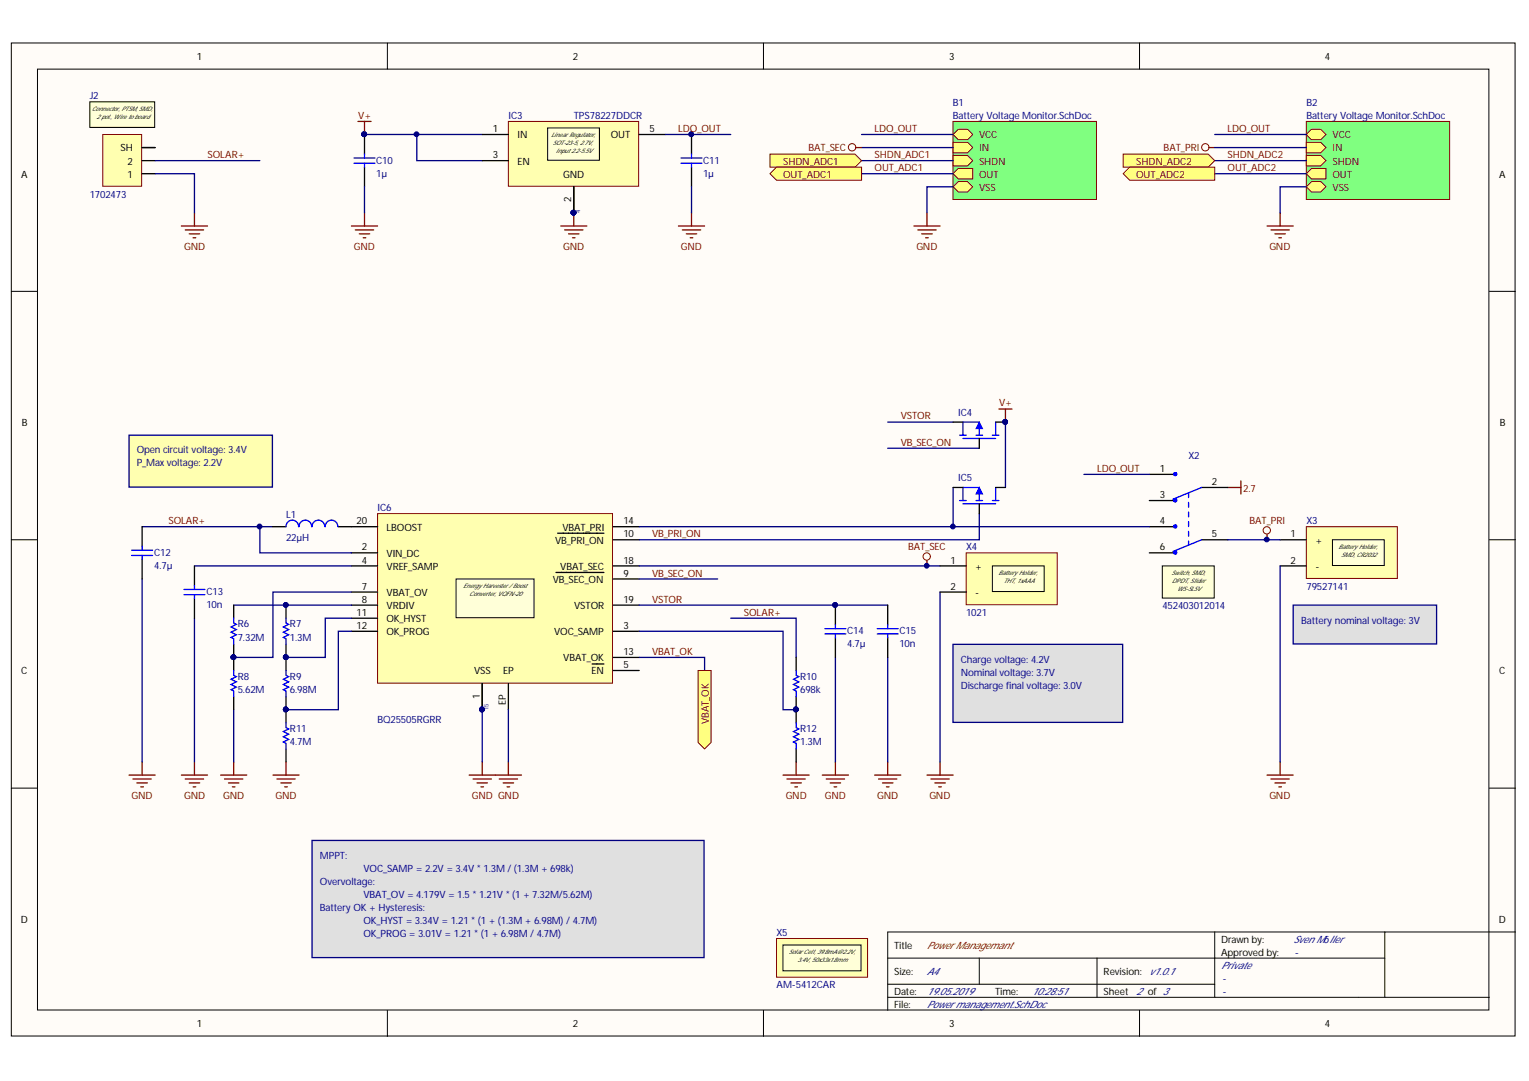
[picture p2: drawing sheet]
<svg xmlns="http://www.w3.org/2000/svg" width="297mm" height="210mm" viewBox="0 0 297 210" stroke-linecap="round" stroke-linejoin="round" font-family="sans-serif">
<defs><g id="words">
<g font-size="1.9">
<text x="38.2" y="11.7">1</text>
<text x="111.3" y="11.7">2</text>
<text x="184.4" y="11.7">3</text>
<text x="257.4" y="11.7">4</text>
<text x="23.4" y="29.4">SH</text>
<text x="95.7" y="25.6">1</text>
<text x="100.6" y="26.9">IN</text>
<text x="118.7" y="26.9">OUT</text>
<text x="126.2" y="25.6">5</text>
<text x="4.1" y="34.6">A</text>
<text x="24.8" y="34.6">1</text>
<text x="24.8" y="32">2</text>
<text x="95.7" y="30.7">3</text>
<text x="100.6" y="32">EN</text>
<text x="109.4" y="34.6">GND</text>
<text x="291.3" y="34.6">A</text>
<text x="111" y="39.3" transform="rotate(-90 111 39.3)">2</text>
<text x="4.2" y="82.7">B</text>
<text x="291.4" y="82.7">B</text>
<text x="225.3" y="91.7">1</text>
<text x="235.5" y="94.2">2</text>
<text x="69.3" y="101.8">20</text>
<text x="121.1" y="101.8">14</text>
<text x="225.3" y="96.7">3</text>
<text x="225.3" y="101.8">4</text>
<text x="70.3" y="106.9">2</text>
<text x="75.1" y="103.1">LBOOST</text>
<text x="107.8" y="105.6">VB_PRI_ON</text>
<text x="109.3" y="103.1">VBAT_PRI</text>
<text x="121.1" y="104.4">10</text>
<text x="225.3" y="106.9">6</text>
<text x="235.5" y="104.4">5</text>
<text x="250.7" y="104.4">1</text>
<text x="255.6" y="105.6">+</text>
<text x="70.3" y="109.4">4</text>
<text x="75.1" y="108.2">VIN_DC</text>
<text x="75.1" y="110.7">VREF_SAMP</text>
<text x="107.4" y="113.2">VB_SEC_ON</text>
<text x="108.8" y="110.7">VBAT_SEC</text>
<text x="121.1" y="112">9</text>
<text x="121.1" y="109.4">18</text>
<text x="184.6" y="109.4">1</text>
<text x="189.4" y="110.7">+</text>
<text x="250.7" y="109.4">2</text>
<text x="255.6" y="110.7">-</text>
<text x="69.3" y="119.6">11</text>
<text x="70.3" y="114.5">7</text>
<text x="70.3" y="117">8</text>
<text x="75.1" y="115.8">VBAT_OV</text>
<text x="75.1" y="118.3">VRDIV</text>
<text x="111.6" y="118.3">VSTOR</text>
<text x="121.1" y="117">19</text>
<text x="184.6" y="114.5">2</text>
<text x="189.4" y="115.8">-</text>
<text x="69.3" y="122.1">12</text>
<text x="75.1" y="120.8">OK_HYST</text>
<text x="75.1" y="123.4">OK_PROG</text>
<text x="107.7" y="123.4">VOC_SAMP</text>
<text x="121.1" y="122.1">3</text>
<text x="4.1" y="131">C</text>
<text x="92.1" y="131">VSS</text>
<text x="97.8" y="131">EP</text>
<text x="109.4" y="128.4">VBAT_OK</text>
<text x="114.9" y="131">EN</text>
<text x="121.1" y="129.7">5</text>
<text x="121.1" y="127.2">13</text>
<text x="291.3" y="131">C</text>
<text x="93.2" y="135.8" transform="rotate(-90 93.2 135.8)">1</text>
<text x="98.3" y="136.8" transform="rotate(-90 98.3 136.8)">EP</text>
<text x="4.1" y="179.2">D</text>
<text x="291.2" y="179.2">D</text>
<text x="173.7" y="184.3">Title</text>
<text x="237.2" y="183">Drawn by:</text>
<text x="237.2" y="185.6">Approved by:</text>
<text x="173.7" y="189.4">Size:</text>
<text x="214.4" y="189.4">Revision:</text>
<text x="173.7" y="193.2">Date:</text>
<text x="173.7" y="195.7">File:</text>
<text x="193.3" y="193.2">Time:</text>
<text x="214.4" y="193.2">Sheet</text>
<text x="38.2" y="199.5">1</text>
<text x="111.3" y="199.5">2</text>
<text x="184.4" y="199.5">3</text>
<text x="257.4" y="199.5">4</text>
</g>
<g font-size="1.9" fill="#000080">
<text x="17.4" y="19.3">J2</text>
<text x="98.8" y="23.1">IC3</text>
<text x="111.5" y="23.1">TPS78227DDCR</text>
<text x="185.1" y="20.5">B1</text>
<text x="185.1" y="23.1">Battery Voltage Monitor.SchDoc</text>
<text x="253.8" y="20.5">B2</text>
<text x="253.8" y="23.1">Battery Voltage Monitor.SchDoc</text>
<text x="73.1" y="34.3">1µ</text>
<text x="73.1" y="31.8">C10</text>
<text x="136.6" y="34.3">1µ</text>
<text x="136.6" y="31.8">C11</text>
<text x="17.4" y="38.4">1702473</text>
<text x="186.1" y="80.7">IC4</text>
<text x="26.6" y="88">Open circuit voltage: 3.4V</text>
<text x="230.9" y="89.1">X2</text>
<text x="26.6" y="90.6">P_Max voltage: 2.2V</text>
<text x="186.1" y="93.5">IC5</text>
<text x="55.6" y="100.6">L1</text>
<text x="73.3" y="99.3">IC6</text>
<text x="253.8" y="101.8">X3</text>
<text x="29.9" y="107.9">C12</text>
<text x="55.6" y="105.1">22µH</text>
<text x="187.7" y="106.9">X4</text>
<text x="29.9" y="110.4">4.7µ</text>
<text x="40.1" y="118">10n</text>
<text x="40.1" y="115.5">C13</text>
<text x="187.7" y="119.6">1021</text>
<text x="225.8" y="118.3">452403012014</text>
<text x="253.8" y="114.5">79527141</text>
<text x="46.2" y="124.4">7.32M</text>
<text x="46.2" y="121.8">R6</text>
<text x="56.3" y="124.4">1.3M</text>
<text x="56.3" y="121.8">R7</text>
<text x="164.6" y="125.6">4.7µ</text>
<text x="164.6" y="123.1">C14</text>
<text x="174.7" y="125.6">10n</text>
<text x="174.7" y="123.1">C15</text>
<text x="252.8" y="121.1">Battery nominal voltage: 3V</text>
<text x="46.2" y="132">R8</text>
<text x="56.3" y="132">R9</text>
<text x="155.4" y="132">R10</text>
<text x="186.7" y="128.7">Charge voltage: 4.2V</text>
<text x="186.7" y="131.2">Nominal voltage: 3.7V</text>
<text x="46.2" y="134.5">5.62M</text>
<text x="56.3" y="134.5">6.98M</text>
<text x="155.4" y="134.5">698k</text>
<text x="186.7" y="133.8">Discharge final voltage: 3.0V</text>
<text x="56.3" y="142.1">R11</text>
<text x="73.3" y="140.3">BQ25505RGRR</text>
<text x="155.4" y="142.1">R12</text>
<text x="56.3" y="144.7">4.7M</text>
<text x="155.4" y="144.7">1.3M</text>
<text x="62.2" y="166.8">MPPT:</text>
<text x="62.2" y="171.9">Overvoltage:</text>
<text x="70.6" y="169.3">VOC_SAMP = 2.2V = 3.4V * 1.3M / (1.3M + 698k)</text>
<text x="62.2" y="176.9">Battery OK + Hysteresis:</text>
<text x="70.6" y="174.4">VBAT_OV = 4.179V = 1.5 * 1.21V * (1 + 7.32M/5.62M)</text>
<text x="70.6" y="179.5">OK_HYST = 3.34V = 1.21 * (1 + (1.3M + 6.98M) / 4.7M)</text>
<text x="70.6" y="182">OK_PROG = 3.01V = 1.21 * (1 + 6.98M / 4.7M)</text>
<text x="150.9" y="181.8">X5</text>
<text x="251.3" y="183">Sven Möller</text>
<text x="251.3" y="185.6">-</text>
<text x="150.9" y="191.9">AM-5412CAR</text>
<text x="180.1" y="189.4">A4</text>
<text x="223.3" y="189.4">v1.0.1</text>
<text x="237.2" y="188.1">Private</text>
<text x="237.2" y="190.6">-</text>
<text x="180.1" y="193.2">19.05.2019</text>
<text x="180.1" y="195.7">Power management.SchDoc</text>
<text x="200.4" y="193.2">10:28:51</text>
<text x="220.7" y="193.2">2 of 3</text>
<text x="237.2" y="193.2">-</text>
</g>
<g font-size="1.9" fill="#800000">
<text x="69.6" y="23.1">V+</text>
<text x="131.8" y="25.6">LDO_OUT</text>
<text x="157.1" y="29.4">BAT_SEC</text>
<text x="169.9" y="25.6">LDO_OUT</text>
<text x="190.2" y="26.9">VCC</text>
<text x="190.2" y="29.4">IN</text>
<text x="226.1" y="29.4">BAT_PRI</text>
<text x="238.5" y="25.6">LDO_OUT</text>
<text x="258.9" y="26.9">VCC</text>
<text x="258.9" y="29.4">IN</text>
<text x="40.3" y="30.7">SOLAR+</text>
<text x="152.1" y="32">SHDN_ADC1</text>
<text x="152.1" y="34.6">OUT_ADC1</text>
<text x="169.9" y="30.7">SHDN_ADC1</text>
<text x="169.9" y="33.3">OUT_ADC1</text>
<text x="190.2" y="32">SHDN</text>
<text x="190.2" y="34.6">OUT</text>
<text x="220.7" y="32">SHDN_ADC2</text>
<text x="220.7" y="34.6">OUT_ADC2</text>
<text x="238.5" y="30.7">SHDN_ADC2</text>
<text x="238.5" y="33.3">OUT_ADC2</text>
<text x="258.9" y="32">SHDN</text>
<text x="258.9" y="34.6">OUT</text>
<text x="190.2" y="37.1">VSS</text>
<text x="258.9" y="37.1">VSS</text>
<text x="35.8" y="48.5">GND</text>
<text x="68.8" y="48.5">GND</text>
<text x="109.4" y="48.5">GND</text>
<text x="132.3" y="48.5">GND</text>
<text x="178" y="48.5">GND</text>
<text x="246.6" y="48.5">GND</text>
<text x="175" y="81.5">VSTOR</text>
<text x="194.1" y="78.9">V+</text>
<text x="175" y="86.5">VB_SEC_ON</text>
<text x="213.1" y="91.7">LDO_OUT</text>
<text x="241.5" y="95.5">2.7</text>
<text x="32.7" y="101.8">SOLAR+</text>
<text x="242.7" y="101.8">BAT_PRI</text>
<text x="126.7" y="104.4">VB_PRI_ON</text>
<text x="176.4" y="106.9">BAT_SEC</text>
<text x="126.7" y="112">VB_SEC_ON</text>
<text x="126.7" y="117">VSTOR</text>
<text x="144.5" y="119.6">SOLAR+</text>
<text x="126.7" y="127.2">VBAT_OK</text>
<text x="137.7" y="140.6" transform="rotate(-90 137.7 140.6)">VBAT_OK</text>
<text x="25.5" y="155.1">GND</text>
<text x="35.8" y="155.1">GND</text>
<text x="43.4" y="155.1">GND</text>
<text x="53.5" y="155.1">GND</text>
<text x="91.7" y="155.1">GND GND</text>
<text x="152.7" y="155.1">GND</text>
<text x="160.3" y="155.1">GND</text>
<text x="170.4" y="155.1">GND</text>
<text x="180.6" y="155.1">GND</text>
<text x="246.6" y="155.1">GND</text>
<text x="180.1" y="184.3">Power Managemant</text>
</g>
<g font-size="1.2">
<text x="17.8" y="21.5">Connector, PTSM, SMD,</text>
<text x="18.8" y="23.1">2 pol., Wire to board</text>
<text x="107.1" y="26.6">Linear Regulator,</text>
<text x="107.4" y="28.1">SOT-23-5, 2.7V,</text>
<text x="108" y="29.7">Input 2.2-5.5V</text>
<text x="260.1" y="106.6">Battery Holder,</text>
<text x="194" y="111.6">Battery Holder,</text>
<text x="194.9" y="113.1">THT, 1xAAA</text>
<text x="227.6" y="111.6">Switch, SMD,</text>
<text x="227.7" y="113.1">DPDT, Slider</text>
<text x="260.6" y="108.1">SMD, CR2032</text>
<text x="90" y="114.2">Energy Harvester / Boost</text>
<text x="91.2" y="115.7">Converter, VQFN-20</text>
<text x="228.7" y="114.7">WS-SLSV</text>
<text x="153.2" y="185.2">Solar Cell, 39.8mA@2.2V,</text>
<text x="154.9" y="186.7">3.4V, 50x33x1.8mm</text>
</g>
<g font-size="1.2" fill="#000080">
<text x="112.7" y="41.3" transform="rotate(-90 112.7 41.3)">4</text>
<text x="94.9" y="137.8" transform="rotate(-90 94.9 137.8)">15</text>
</g>
</g></defs>
<g fill="#fffcf8" stroke="#000" stroke-width=".19">
<path d="M2.2 8.3h292.1v192.9h-292.1z"/>
<path d="M7.3 13.4h281.9v182.7h-281.9z"/>
</g>
<g fill="none" stroke="#000" stroke-width=".19">
<path d="M75.3 8.3v5.1M148.3 8.3v5.1M221.4 8.3v5.1M2.2 56.6h5.1M289.4 56.6h5M2.2 104.8h5.1M289.4 104.8h5M2.2 153h5.1M289.4 153h5M75.3 196.2v5.1M148.3 196.2v5.1M172.5 186h96.5"/>
<path d="M172.5 193.7h116.9M172.5 191.1h63.5M190.2 186v5.1M213.1 186v7.7M221.4 196.2v5.1M236 181v12.7M269 181h-96.5v15.2M294.4 181h-25.4v12.7"/>
</g>
<path d="M73.4 99.7h45.6v33h-45.6z" fill="#ffffb0" stroke="#800000" stroke-width=".19"/>
<path d="M88.6 112.4h15.1v7.5h-15.1z" fill="#ffffd8" stroke="#000" stroke-width=".19"/>
<g fill="none" stroke="#000" stroke-width=".25">
<path d="M68.3 107.3h5.1M68.3 109.9h5.1M68.3 115h5.1M68.3 117.5h5.1M68.3 102.3h5.1M108 111.2h9.3M108.3 103.5h9M119.1 109.9h5.1M119.1 117.5h5.1M119.1 112.4h5.1M119.1 104.8h5.1M119.1 102.3h5.1"/>
<path d="M68.3 122.6h5.1M68.3 120h5.1M93.7 132.7v5.1M98.8 132.7v5.1M115 128.9h2.3M119.1 122.6h5.1M119.1 130.2h5.1M119.1 127.7h5.1"/>
</g>
<g fill="#000080" stroke="#000080" stroke-width=".19">
<circle cx="93.6" cy="137.8" r=".46"/>
<circle cx="50.4" cy="102.2" r=".47"/>
</g>
<g fill="none" stroke="#800000" stroke-width=".25">
<path d="M25.1 150.5h5.1M25.8 151.3h3.6M26.6 152h2M27.4 152.8h.5M27.6 148v2.5M35.2 150.5h5.1M36 151.3h3.6M36.8 152h2M37.5 152.8h.5M37.8 148v2.5M42.9 150.5h5M43.6 151.3h3.6"/>
<path d="M44.4 152h2M45.1 152.8h.6M45.4 148v2.5M53 150.5h5.1M53.8 151.3h3.5M54.5 152h2.1M55.3 152.8h.5M55.6 148v2.5M91.1 150.5h10.2M91.9 151.3h3.6M92.7 152h2M93.4 152.8h.5"/>
<path d="M93.7 148v2.5M97 151.3h3.5M97.7 152h2.1M98.5 152.8h.5M98.8 148v2.5M159.8 150.5h5M160.5 151.3h3.6M161.3 152h2M162 152.8h.5M162.3 148v2.5M169.9 150.5h5.1M170.7 151.3h3.5"/>
<path d="M171.4 152h2.1M172.2 152.8h.5M172.5 148v2.5M180.1 150.5h5.1M180.8 151.3h3.6M181.6 152h2M182.4 152.8h.5M182.6 148v2.5M246.2 150.5h5M246.9 151.3h3.6M247.7 152h2M248.4 152.8h.5"/>
<path d="M248.7 148v2.5"/>
</g>
<path d="M27.6 112.4v35.6M27.6 102.3h25.4M37.8 109.9h30.5M50.5 102.3v5h17.8M37.8 120v28M45.4 137.8v10.2M93.7 137.8v10.2M98.8 137.8v10.2M162.3 127.7v20.3M172.5 127.7v20.3" fill="none" stroke="#000080" stroke-width=".25"/>
<path d="M150.9 182.2h17.6v7.5h-17.6z" fill="#ffffb0" stroke="#800000" stroke-width=".19"/>
<path d="M152.1 183.5h15.2v5h-15.2z" fill="#ffffd8" stroke="#000" stroke-width=".19"/>
<path d="M253.8 102.3h17.7v10h-17.7z" fill="#ffffb0" stroke="#800000" stroke-width=".19"/>
<path d="M258.9 104.8h10v5h-10z" fill="#ffffd8" stroke="#000" stroke-width=".19"/>
<path d="M248.7 104.8h5.1M248.7 109.9h5.1" fill="none" stroke="#000" stroke-width=".25"/>
<path d="M248.7 109.9v38.1" fill="none" stroke="#000080" stroke-width=".25"/>
<path d="M25.1 84.5h27.8v10.1h-27.8z" fill="#ffffb0" stroke="#000080" stroke-width=".25"/>
<path d="M251.2 117.5h27.9v7.5h-27.9z" fill="#e0e0e0" stroke="#000080" stroke-width=".25"/>
<g fill="none" stroke="#000080" stroke-width=".25">
<path d="M172.5 82h12.7M172.5 87h17.7M185.2 94.7v7.6M190.2 99.7v5.1h-66M195.3 82v12.7M45.4 117.5h22.9M68.3 115h-15.3v12.7h-7.6M124.2 117.5h48.3M124.2 112.4h15.2M124.2 109.9h58.4M182.6 115v33M68.3 120h-5.1v7.7h-7.6"/>
<path d="M68.3 122.6h-2.6v15.2h-10.1M124.2 122.6h27.9v15.2h2.6M142 120h12.7v7.7"/>
</g>
<g fill="#000080" stroke="#000080" stroke-width=".19">
<circle cx="55.5" cy="127.6" r=".46"/>
<circle cx="55.5" cy="137.8" r=".46"/>
<circle cx="45.3" cy="127.6" r=".46"/>
<circle cx="154.6" cy="137.8" r=".46"/>
<circle cx="195.3" cy="81.9" r=".46"/>
<circle cx="185.1" cy="102.2" r=".46"/>
</g>
<path d="M194.1 79.4h2.5M195.3 79.4v2.6M152.1 150.5h5.1M152.9 151.3h3.5M153.7 152h2M154.4 152.8h.5M154.7 148v2.5" fill="none" stroke="#800000" stroke-width=".25"/>
<g fill="#e0e0e0" stroke="#000080" stroke-width=".25">
<path d="M185.1 125.1h33v15.2h-33z"/>
<path d="M60.6 163.2h76.2v22.7h-76.2z"/>
</g>
<path d="M70.8 26.1v3.8M70.8 32.5v3.8M134.3 26.1v3.8M134.3 32.5v3.8" fill="none" stroke="#000" stroke-width=".25"/>
<g fill="#000080" stroke="#000080" stroke-width=".19">
<circle cx="134.3" cy="26.1" r=".46"/>
<circle cx="111.4" cy="41.3" r=".46"/>
<circle cx="70.8" cy="26.1" r=".46"/>
<circle cx="80.9" cy="26.1" r=".46"/>
</g>
<path d="M68.8 30.7h4M68.8 31.7h4M70.8 29.9v.8M70.8 31.7v.8M132.3 30.7h4.1M132.3 31.7h4.1M134.3 29.9v.8M134.3 31.7v.8" fill="none" stroke="#00f" stroke-width=".25"/>
<g fill="none" stroke="#800000" stroke-width=".25">
<path d="M68.3 43.9h5.1M69 44.6h3.6M69.8 45.4h2M70.6 46.2h.5M70.8 41.3v2.6M108.9 43.9h5.1M109.7 44.6h3.5M110.5 45.4h2M111.2 46.2h.5M111.5 41.3v2.6M131.8 43.9h5.1M132.6 44.6h3.5"/>
<path d="M133.3 45.4h2.1M134.1 46.2h.5M134.3 41.3v2.6M238.5 94.7h2.6M241.1 93.4v2.5"/>
</g>
<path d="M70.8 26.1h22.9M70.8 36.3v5M81 26.1v5.1h12.7M134.3 36.3v5" fill="none" stroke="#000080" stroke-width=".25"/>
<path d="M98.8 23.6h25.3v12.6h-25.3z" fill="#ffffb0" stroke="#800000" stroke-width=".19"/>
<path d="M106.4 24.8h10v6.3h-10z" fill="#ffffd8" stroke="#000" stroke-width=".19"/>
<path d="M93.7 26.1h5.1M93.7 31.2h5.1M111.5 36.3v5M124.2 26.1h5.1" fill="none" stroke="#000" stroke-width=".25"/>
<g fill="#000080" stroke="#000080" stroke-width=".19">
<circle cx="111.4" cy="41.3" r=".46"/>
<circle cx="70.8" cy="26.1" r=".46"/>
</g>
<path d="M69.5 23.6h2.6M70.8 23.6v2.5" fill="none" stroke="#800000" stroke-width=".25"/>
<path d="M225.8 109.9h10.1v6.2h-10.1z" fill="#ffffd8" stroke="#000" stroke-width=".19"/>
<path d="M223.3 92.1h5.1M223.3 97.2h5.1M233.4 94.7h5.1M223.3 102.3h5.1M223.3 107.3h5.1M233.4 104.8h5.1" fill="none" stroke="#000" stroke-width=".25"/>
<circle cx="228.3" cy="92.1" r=".03" fill="#fffcf8" stroke="#00f" stroke-width=".76"/>
<path d="M233.4 94.7l-5.5 2.2" fill="none" stroke="#00f" stroke-width=".25"/>
<g fill="#fffcf8" stroke="#00f" stroke-width=".76">
<circle cx="228.3" cy="107.3" r=".03"/>
<circle cx="228.3" cy="102.2" r=".03"/>
</g>
<g fill="none" stroke="#00f" stroke-width=".25">
<path d="M186.4 84.5h1.3M186.4 97.2h1.3M187.1 84.5v-2.5h3.1v2.5M187.1 97.2v-2.5h3.1v2.5M187.1 85.1h6.3M187.1 97.8h6.3M189.6 84.5h1.3M189.6 97.2h1.3M192.8 84.5h1.3M192.8 97.2h1.3M193.4 82v2.5M193.4 94.7v2.5"/>
<path d="M233.4 104.8l-5.5 2.3"/>
</g>
<path d="M230.9 95.7v10.1" fill="none" stroke="#00f" stroke-width=".25" stroke-dasharray=".9 .9"/>
<path d="M129.3 26.1h12.7M210.6 92.1h12.7M124.2 102.3h99.1M238.5 104.8h10.2" fill="none" stroke="#000080" stroke-width=".25"/>
<path d="M35.2 43.9h5.1M36 44.6h3.6M36.8 45.4h2M37.5 46.2h.5M37.8 41.3v2.6M180.1 108.9v1M246.2 103.8v1" fill="none" stroke="#800000" stroke-width=".25"/>
<g fill="none" stroke="#800000" stroke-width=".19">
<circle cx="180" cy="108.1" r=".71"/>
<circle cx="246.1" cy="103" r=".71"/>
</g>
<g fill="#000080" stroke="#000080" stroke-width=".19">
<circle cx="246.1" cy="104.8" r=".46"/>
<circle cx="180" cy="109.8" r=".46"/>
<circle cx="195.3" cy="81.9" r=".46"/>
</g>
<path d="M185.2 82h1.9M185.2 94.7h1.9M190.2 85.1v1.9M190.2 97.8v1.9M193.4 82h1.9M193.4 94.7h1.9" fill="none" stroke="#000" stroke-width=".25"/>
<g fill="#00f" stroke="#00f" stroke-width=".19">
<path d="M190.2 82l.7 1.2h-1.3z"/>
<path d="M190.2 94.7l.7 1.2h-1.3z"/>
</g>
<path d="M185.1 23.6h27.9v15.1h-27.9z" fill="#80ff80" stroke="#800000" stroke-width=".19"/>
<g fill="#ffff80" stroke="#800000" stroke-width=".19">
<path d="M185.2 26.1l1-1h1.8l1 1-1 1h-1.8z" fill-rule="evenodd"/>
<path d="M185.2 36.3l1-1h1.8l1 1-1 1h-1.8z" fill-rule="evenodd"/>
<path d="M185.2 30.2h2.8l1 1-1 1h-2.8z" fill-rule="evenodd"/>
<path d="M185.2 33.7l1-1h2.8v2h-2.8z" fill-rule="evenodd"/>
<path d="M185.2 27.6h2.8l1 1.1-1 1h-2.8z" fill-rule="evenodd"/>
</g>
<circle cx="234.2" cy="28.6" r=".71" fill="none" stroke="#800000" stroke-width=".19"/>
<path d="M235 28.7h1M177.5 43.9h5.1M178.3 44.6h3.6M179.1 45.4h2M179.8 46.2h.5M180.1 41.3v2.6" fill="none" stroke="#800000" stroke-width=".25"/>
<path d="M167.4 28.7h17.8M167.4 31.2h17.8M167.4 33.7h17.8M167.4 26.1h17.8" fill="none" stroke="#000080" stroke-width=".25"/>
<path d="M253.8 23.6h27.8v15.1h-27.8z" fill="#80ff80" stroke="#800000" stroke-width=".19"/>
<g fill="#ffff80" stroke="#800000" stroke-width=".19">
<path d="M253.8 26.1l1-1h1.8l1 1-1 1h-1.8z" fill-rule="evenodd"/>
<path d="M253.8 36.3l1-1h1.8l1 1-1 1h-1.8z" fill-rule="evenodd"/>
<path d="M253.8 30.2h2.8l1 1-1 1h-2.8z" fill-rule="evenodd"/>
<path d="M253.8 33.7l1-1h2.8v2h-2.8z" fill-rule="evenodd"/>
<path d="M253.8 27.6h2.8l1 1.1-1 1h-2.8z" fill-rule="evenodd"/>
</g>
<circle cx="165.5" cy="28.6" r=".72" fill="none" stroke="#800000" stroke-width=".19"/>
<path d="M166.4 28.7h1M246.2 43.9h5M246.9 44.6h3.6M247.7 45.4h2M248.4 46.2h.5M248.7 41.3v2.6" fill="none" stroke="#800000" stroke-width=".25"/>
<path d="M185.2 36.3h-5.1v5M236 28.7h17.8M236 31.2h17.8M236 33.7h17.8M236 26.1h17.8M253.8 36.3h-5.1v5" fill="none" stroke="#000080" stroke-width=".25"/>
<g fill="#ffff80" stroke="#800000" stroke-width=".19">
<path d="M149.6 29.9h16.5l1.3 1.3-1.3 1.3h-16.5z" fill-rule="evenodd"/>
<path d="M149.6 33.7l1.3-1.2h16.5v2.5h-16.5z" fill-rule="evenodd"/>
<path d="M218.2 29.9h16.5l1.3 1.3-1.3 1.3h-16.5z" fill-rule="evenodd"/>
<path d="M218.2 33.7l1.3-1.2h16.5v2.5h-16.5z" fill-rule="evenodd"/>
</g>
<path d="M124.2 127.7h12.7v2.5" fill="none" stroke="#000080" stroke-width=".25"/>
<path d="M135.6 130.2h2.6v14l-1.3 1.2-1.3-1.2z" fill-rule="evenodd" fill="#ffff80" stroke="#800000" stroke-width=".19"/>
<path d="M187.7 107.3h17.7v10.1h-17.7z" fill="#ffffb0" stroke="#800000" stroke-width=".19"/>
<path d="M192.8 109.9h10v5h-10z" fill="#ffffd8" stroke="#000" stroke-width=".19"/>
<path d="M182.6 109.9h5.1M182.6 115h5.1" fill="none" stroke="#000" stroke-width=".25"/>
<path d="M17.4 19.8h12.7v4.9h-12.7z" fill="#ffffd8" stroke="#000" stroke-width=".19"/>
<path d="M20 26.1h7.5v10.1h-7.5z" fill="#ffffb0" stroke="#800000" stroke-width=".19"/>
<g fill="none" stroke="#000" stroke-width=".25">
<path d="M27.6 33.7h2.6M27.6 31.2h2.6M27.6 28.7h2.6M27.6 102.3v3.8M27.6 108.6v3.8M37.8 109.9v3.8M37.8 116.2v3.8M45.4 117.5v2.5M53 102.3h2.6M55.6 117.5v2.5M65.7 102.3h2.6M162.3 117.5v3.8"/>
<path d="M172.5 117.5v3.8M45.4 125.1v5.1M45.4 135.3v2.5M55.6 125.1v5.1M55.6 135.3v5M154.7 127.7v2.5M154.7 135.3v5M162.3 123.8v3.9M172.5 123.8v3.9M55.6 145.4v2.6M154.7 145.4v2.6"/>
</g>
<path d="M30.2 33.7h7.6v7.6M30.2 31.2h20.3" fill="none" stroke="#000080" stroke-width=".25"/>
<g fill="none" stroke="#00f" stroke-width=".25">
<path d="M25.6 106.8h4M25.6 107.9h4M27.6 106.1v.7M27.6 107.9v.7M35.7 114.5h4.1M35.7 115.5h4.1M37.8 113.7v.8M37.8 115.5v.7M58 102.3a1.22 1.22 0 0 0-1.2-1.3 1.22 1.22 0 0 0-1.2 1.3M60.5 102.3a1.22 1.22 0 0 0-1.2-1.3 1.22 1.22 0 0 0-1.2 1.3M63.1 102.3a1.23 1.23 0 0 0-1.2-1.3 1.23 1.23 0 0 0-1.3 1.3M65.6 102.3a1.22 1.22 0 0 0-1.2-1.3 1.22 1.22 0 0 0-1.2 1.3"/>
<path d="M45.4 120v1l.5 .2-1 .5 1 .5-1 .6 1 .5-1 .5 .5 .2v1.1M45.4 130.2v.9l.5 .3-1 .5 1 .5-1 .5 1 .5-1 .5 .5 .3v1.1M55.6 120v1l.5 .2-1 .5 1 .5-1 .6 1 .5-1 .5 .5 .2v1.1M55.6 130.2v.9l.5 .3-1 .5 1 .5-1 .5 1 .5-1 .5 .5 .3v1.1M154.7 130.2v.9l.5 .3-1 .5 1 .5-1 .5 1 .5-1 .5 .5 .3v1.1M160.3 122.1h4M160.3 123.1h4M162.3 121.3v.8M162.3 123.1v.7M170.4 122.1h4.1M170.4 123.1h4.1M172.5 121.3v.8"/>
<path d="M172.5 123.1v.7M55.6 140.3v1l.5 .2-1 .5 1 .6-1 .5 1 .5-1 .5 .5 .2v1.1M154.7 140.3v1l.5 .2-1 .5 1 .6-1 .5 1 .5-1 .5 .5 .2v1.1"/>
</g>
<g fill="#000080" stroke="#000080" stroke-width=".19">
<circle cx="162.2" cy="117.5" r=".47"/>
<circle cx="45.3" cy="127.6" r=".46"/>
<circle cx="55.5" cy="117.5" r=".46"/>
<circle cx="55.5" cy="127.6" r=".46"/>
<circle cx="55.5" cy="137.8" r=".46"/>
<circle cx="154.6" cy="137.8" r=".46"/>
</g>
<use href="#words"/>
</svg>
